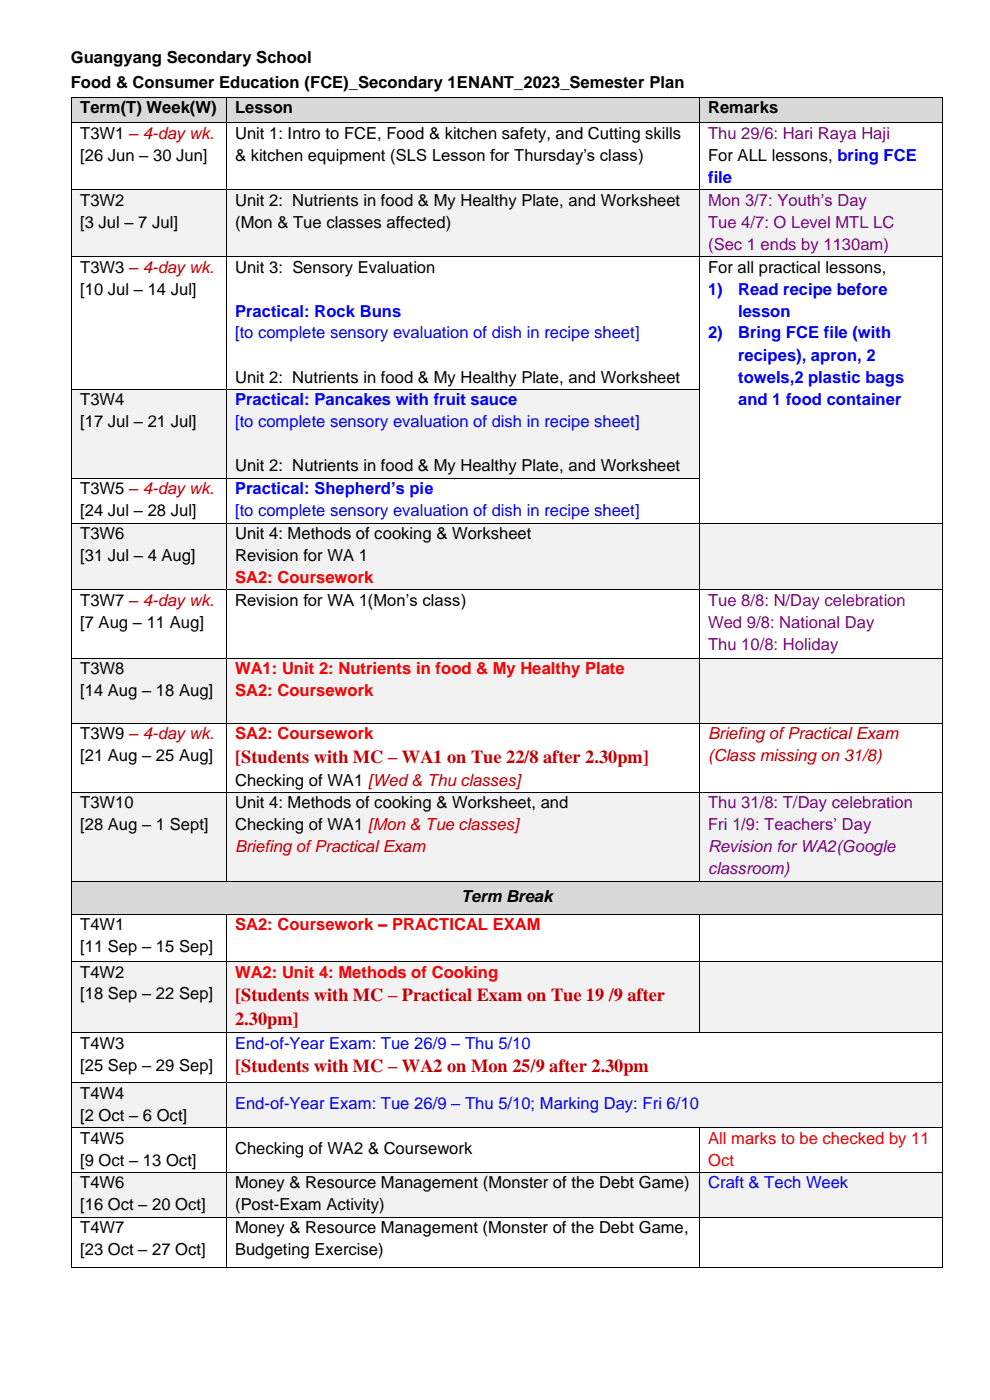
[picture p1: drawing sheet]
<svg xmlns="http://www.w3.org/2000/svg" width="210mm" height="297mm" viewBox="0 0 210 297" stroke-linecap="round" stroke-linejoin="round" font-family="sans-serif">
<defs><g id="words">
<g font-size="3.9" fill="#c00000">
<text x="49.9" y="161.9">[Students with MC – WA1 on Tue 22/8 after 2.30pm]</text>
<text x="49.9" y="212.4">[Students with MC – Practical Exam on Tue 19 /9 after</text>
<text x="49.9" y="217.5">2.30pm]</text>
<text x="49.9" y="227.5">[Students with MC – WA2 on Mon 25/9 after 2.30pm</text>
</g>
<g font-size="3.5">
<text x="15" y="13.3">Guangyang Secondary School</text>
<text x="15" y="18.6">Food &amp; Consumer Education (FCE)_Secondary 1ENANT_2023_Semester Plan</text>
<text x="17" y="24">Term(T) Week(W)</text>
<text x="17" y="29.5">T3W1 – 4-day wk.</text>
<text x="49.9" y="24">Lesson</text>
<text x="49.9" y="29.5">Unit 1: Intro to FCE, Food &amp; kitchen safety, and Cutting skills</text>
<text x="150.2" y="24">Remarks</text>
<text x="17" y="34.2">[26 Jun – 30 Jun]</text>
<text x="49.9" y="34.2">&amp; kitchen equipment (SLS Lesson for Thursday’s class)</text>
<text x="150.2" y="34.2">For ALL lessons, bring FCE</text>
<text x="17" y="43.7">T3W2</text>
<text x="49.9" y="43.7">Unit 2: Nutrients in food &amp; My Healthy Plate, and Worksheet</text>
<text x="17" y="48.3">[3 Jul – 7 Jul]</text>
<text x="49.9" y="48.3">(Mon &amp; Tue classes affected)</text>
<text x="17" y="57.8">T3W3 – 4-day wk.</text>
<text x="49.9" y="57.8">Unit 3: Sensory Evaluation</text>
<text x="150.2" y="57.8">For all practical lessons,</text>
<text x="17" y="62.5">[10 Jul – 14 Jul]</text>
<text x="49.9" y="81.2">Unit 2: Nutrients in food &amp; My Healthy Plate, and Worksheet</text>
<text x="17" y="86">T3W4</text>
<text x="17" y="90.7">[17 Jul – 21 Jul]</text>
<text x="49.9" y="100">Unit 2: Nutrients in food &amp; My Healthy Plate, and Worksheet</text>
<text x="17" y="104.8">T3W5 – 4-day wk.</text>
<text x="17" y="109.5">[24 Jul – 28 Jul]</text>
<text x="17" y="114.4">T3W6</text>
<text x="17" y="119">[31 Jul – 4 Aug]</text>
<text x="49.9" y="114.4">Unit 4: Methods of cooking &amp; Worksheet</text>
<text x="49.9" y="119">Revision for WA 1</text>
<text x="17" y="128.5">T3W7 – 4-day wk.</text>
<text x="49.9" y="128.5">Revision for WA 1(Mon’s class)</text>
<text x="17" y="133.2">[7 Aug – 11 Aug]</text>
<text x="17" y="143">T3W8</text>
<text x="17" y="147.7">[14 Aug – 18 Aug]</text>
<text x="17" y="156.9">T3W9 – 4-day wk.</text>
<text x="17" y="161.5">[21 Aug – 25 Aug]</text>
<text x="49.9" y="166.6">Checking of WA1 [Wed &amp; Thu classes]</text>
<text x="17" y="171.5">T3W10</text>
<text x="49.9" y="171.5">Unit 4: Methods of cooking &amp; Worksheet, and</text>
<text x="17" y="176.2">[28 Aug – 1 Sept]</text>
<text x="49.9" y="176.2">Checking of WA1 [Mon &amp; Tue classes]</text>
<text x="97.8" y="191.4">Term Break</text>
<text x="17" y="197.3">T4W1</text>
<text x="17" y="202">[11 Sep – 15 Sep]</text>
<text x="17" y="207.4">T4W2</text>
<text x="17" y="212">[18 Sep – 22 Sep]</text>
<text x="17" y="222.5">T4W3</text>
<text x="17" y="227.2">[25 Sep – 29 Sep]</text>
<text x="17" y="233.1">T4W4</text>
<text x="17" y="237.8">[2 Oct – 6 Oct]</text>
<text x="17" y="242.6">T4W5</text>
<text x="49.9" y="244.8">Checking of WA2 &amp; Coursework</text>
<text x="17" y="247.3">[9 Oct – 13 Oct]</text>
<text x="17" y="252.1">T4W6</text>
<text x="17" y="256.8">[16 Oct – 20 Oct]</text>
<text x="49.9" y="252.1">Money &amp; Resource Management (Monster of the Debt Game)</text>
<text x="49.9" y="256.8">(Post-Exam Activity)</text>
<text x="17" y="261.7">T4W7</text>
<text x="49.9" y="261.7">Money &amp; Resource Management (Monster of the Debt Game,</text>
<text x="17" y="266.3">[23 Oct – 27 Oct]</text>
<text x="49.9" y="266.3">Budgeting Exercise)</text>
</g>
<g font-size="3.5" fill="#800080">
<text x="150.2" y="29.5">Thu 29/6: Hari Raya Haji</text>
<text x="150.2" y="43.7">Mon 3/7: Youth’s Day</text>
<text x="150.2" y="48.3">Tue 4/7: O Level MTL LC</text>
<text x="150.2" y="53">(Sec 1 ends by 1130am)</text>
<text x="150.2" y="128.5">Tue 8/8: N/Day celebration</text>
<text x="150.2" y="133.2">Wed 9/8: National Day</text>
<text x="150.2" y="137.9">Thu 10/8: Holiday</text>
<text x="150.2" y="171.5">Thu 31/8: T/Day celebration</text>
<text x="150.2" y="176.2">Fri 1/9: Teachers’ Day</text>
<text x="150.2" y="180.8">Revision for WA2(Google</text>
<text x="150.2" y="185.5">classroom)</text>
</g>
<g font-size="3.5" fill="#00f">
<text x="150.2" y="38.8">file</text>
<text x="150.2" y="62.5">1)</text>
<text x="156.6" y="62.5">Read recipe before</text>
<text x="49.9" y="67.1">Practical: Rock Buns</text>
<text x="49.9" y="71.8">[to complete sensory evaluation of dish in recipe sheet]</text>
<text x="150.2" y="71.8">2)</text>
<text x="156.6" y="67.1">lesson</text>
<text x="156.6" y="71.8">Bring FCE file (with</text>
<text x="156.6" y="76.5">recipes), apron, 2</text>
<text x="156.6" y="81.2">towels,2 plastic bags</text>
<text x="49.9" y="86">Practical: Pancakes with fruit sauce</text>
<text x="156.6" y="85.8">and 1 food container</text>
<text x="49.9" y="90.7">[to complete sensory evaluation of dish in recipe sheet]</text>
<text x="49.9" y="104.8">Practical: Shepherd’s pie</text>
<text x="49.9" y="109.5">[to complete sensory evaluation of dish in recipe sheet]</text>
<text x="49.9" y="222.5">End-of-Year Exam: Tue 26/9 – Thu 5/10</text>
<text x="49.9" y="235.2">End-of-Year Exam: Tue 26/9 – Thu 5/10; Marking Day: Fri 6/10</text>
<text x="150.2" y="252.1">Craft &amp; Tech Week</text>
</g>
<g font-size="3.5" fill="#f00">
<text x="49.9" y="123.7">SA2: Coursework</text>
<text x="49.9" y="143">WA1: Unit 2: Nutrients in food &amp; My Healthy Plate</text>
<text x="49.9" y="147.7">SA2: Coursework</text>
<text x="49.9" y="156.9">SA2: Coursework</text>
<text x="49.9" y="197.3">SA2: Coursework – PRACTICAL EXAM</text>
<text x="49.9" y="207.4">WA2: Unit 4: Methods of Cooking</text>
<text x="150.2" y="242.6">All marks to be checked by 11</text>
<text x="150.2" y="247.3">Oct</text>
</g>
<g font-size="3.5" fill="#c00000">
<text x="150.2" y="156.9">Briefing of Practical Exam</text>
<text x="150.2" y="161.5">(Class missing on 31/8)</text>
<text x="49.9" y="180.8">Briefing of Practical Exam</text>
</g>
</g></defs>
<g fill="#d9d9d9">
<path d="M15.2 20.7h32.7v5.3h-32.7z" fill-rule="evenodd"/>
<path d="M17 20.7h29.1v5.3h-29.1z" fill-rule="evenodd"/>
<path d="M48.1 20.7h100.1v5.3h-100.1z" fill-rule="evenodd"/>
<path d="M49.9 20.7h96.5v5.3h-96.5z" fill-rule="evenodd"/>
<path d="M148.4 20.7h51.4v5.3h-51.4z" fill-rule="evenodd"/>
<path d="M150.2 20.7h47.9v5.3h-47.9z" fill-rule="evenodd"/>
</g>
<g fill="#000">
<path d="M15 20.5h.2v.2h-.2z" fill-rule="evenodd"/>
<path d="M15 20.5h.2v.2h-.2z" fill-rule="evenodd"/>
<path d="M15 26h.2v.2h-.2z" fill-rule="evenodd"/>
<path d="M47.9 20.5h.2v.2h-.2z" fill-rule="evenodd"/>
<path d="M47.9 26h.2v.2h-.2z" fill-rule="evenodd"/>
<path d="M148.3 20.5h.1v.2h-.1z" fill-rule="evenodd"/>
<path d="M148.3 26h.1v.2h-.1z" fill-rule="evenodd"/>
<path d="M199.9 20.5h.2v.2h-.2z" fill-rule="evenodd"/>
<path d="M199.9 20.5h.2v.2h-.2z" fill-rule="evenodd"/>
<path d="M199.9 26h.2v.2h-.2z" fill-rule="evenodd"/>
</g>
<g fill="none" stroke="#000" stroke-width=".21">
<path d="M15.1 20.7v5.3M15.1 26.2v14M15.2 20.6h32.7M15.2 26.1h32.7M48 20.7v5.3M48 26.2v14M48.1 20.6h100.2M48.1 26.1h100.2M148.4 20.7v5.3M148.4 26.2v14M148.4 20.6h51.5M148.4 26.1h51.5"/>
<path d="M200 20.7v5.3M200 26.2v14"/>
</g>
<g fill="#f2f2f2">
<path d="M15.2 40.4h32.7v14h-32.7z" fill-rule="evenodd"/>
<path d="M17 40.4h29.1v4.6h-29.1z" fill-rule="evenodd"/>
<path d="M17 45h29.1v4.7h-29.1z" fill-rule="evenodd"/>
<path d="M48.1 40.4h100.1v14h-100.1z" fill-rule="evenodd"/>
<path d="M49.9 40.4h96.5v4.6h-96.5z" fill-rule="evenodd"/>
<path d="M49.9 45h96.5v4.7h-96.5z" fill-rule="evenodd"/>
<path d="M148.4 40.4h51.4v14h-51.4z" fill-rule="evenodd"/>
<path d="M150.2 40.4h47.9v4.6h-47.9z" fill-rule="evenodd"/>
<path d="M150.2 45h47.9v4.7h-47.9z" fill-rule="evenodd"/>
<path d="M150.2 49.7h47.9v4.7h-47.9z" fill-rule="evenodd"/>
</g>
<g fill="#000">
<path d="M15 40.2h.2v.2h-.2z" fill-rule="evenodd"/>
<path d="M15 54.4h.2v.1h-.2z" fill-rule="evenodd"/>
<path d="M47.9 40.2h.2v.2h-.2z" fill-rule="evenodd"/>
<path d="M47.9 54.4h.2v.1h-.2z" fill-rule="evenodd"/>
<path d="M148.3 40.2h.1v.2h-.1z" fill-rule="evenodd"/>
<path d="M148.3 54.4h.1v.1h-.1z" fill-rule="evenodd"/>
<path d="M199.9 40.2h.2v.2h-.2z" fill-rule="evenodd"/>
<path d="M199.9 54.4h.2v.1h-.2z" fill-rule="evenodd"/>
</g>
<g fill="none" stroke="#000" stroke-width=".21">
<path d="M15.1 40.4v14M15.1 54.5v28M15.2 40.3h32.7M15.2 54.4h32.7M48 40.4v14M48 54.5v28M48.1 40.3h100.2M48.1 54.4h100.2M148.4 40.4v14M148.4 54.5v28M148.4 40.3h51.5M148.4 54.4h51.5"/>
<path d="M200 40.4v14M200 54.5v28"/>
</g>
<g fill="#f2f2f2">
<path d="M15.2 82.7h32.7v18.7h-32.7z" fill-rule="evenodd"/>
<path d="M17 82.7h29.1v4.7h-29.1z" fill-rule="evenodd"/>
<path d="M17 87.4h29.1v4.7h-29.1z" fill-rule="evenodd"/>
<path d="M48.1 82.7h100.1v18.7h-100.1z" fill-rule="evenodd"/>
<path d="M49.9 82.7h96.5v4.7h-96.5z" fill-rule="evenodd"/>
<path d="M49.9 87.4h96.5v4.7h-96.5z" fill-rule="evenodd"/>
<path d="M49.9 92.1h96.5v4.6h-96.5z" fill-rule="evenodd"/>
<path d="M49.9 96.7h96.5v4.7h-96.5z" fill-rule="evenodd"/>
</g>
<g fill="#000">
<path d="M15 82.5h.2v.2h-.2z" fill-rule="evenodd"/>
<path d="M47.9 82.5h.2v.2h-.2z" fill-rule="evenodd"/>
<path d="M148.3 82.5h.1v.2h-.1z" fill-rule="evenodd"/>
<path d="M199.9 82.5h.2v.2h-.2z" fill-rule="evenodd"/>
<path d="M15 101.4h.2v.1h-.2z" fill-rule="evenodd"/>
<path d="M47.9 101.4h.2v.1h-.2z" fill-rule="evenodd"/>
<path d="M148.3 101.4h.1v.1h-.1z" fill-rule="evenodd"/>
<path d="M199.9 101.4h.2v.1h-.2z" fill-rule="evenodd"/>
</g>
<path d="M15.1 82.7v18.7M15.2 82.6h32.7M48 82.7v18.7M48.1 82.6h100.2M148.4 82.7v18.7M200 82.7v18.7M15.1 101.5v9.4M15.2 101.4h32.7M48 101.5v9.4M48.1 101.4h100.2M148.4 101.5v9.4M200 101.5v9.4" fill="none" stroke="#000" stroke-width=".21"/>
<g fill="#f2f2f2">
<path d="M15.2 111.1h32.7v13.9h-32.7z" fill-rule="evenodd"/>
<path d="M17 111.1h29.1v4.6h-29.1z" fill-rule="evenodd"/>
<path d="M17 115.7h29.1v4.7h-29.1z" fill-rule="evenodd"/>
<path d="M48.1 111.1h100.1v13.9h-100.1z" fill-rule="evenodd"/>
<path d="M49.9 111.1h96.5v4.6h-96.5z" fill-rule="evenodd"/>
<path d="M49.9 115.7h96.5v4.7h-96.5z" fill-rule="evenodd"/>
<path d="M49.9 120.4h96.5v4.6h-96.5z" fill-rule="evenodd"/>
<path d="M148.4 111.1h51.4v13.9h-51.4z" fill-rule="evenodd"/>
<path d="M150.2 111.1h47.9v4.6h-47.9z" fill-rule="evenodd"/>
</g>
<g fill="#000">
<path d="M15 110.9h.2v.2h-.2z" fill-rule="evenodd"/>
<path d="M47.9 110.9h.2v.2h-.2z" fill-rule="evenodd"/>
<path d="M148.3 110.9h.1v.2h-.1z" fill-rule="evenodd"/>
<path d="M199.9 110.9h.2v.2h-.2z" fill-rule="evenodd"/>
<path d="M15 125h.2v.2h-.2z" fill-rule="evenodd"/>
<path d="M47.9 125h.2v.2h-.2z" fill-rule="evenodd"/>
<path d="M148.3 125h.1v.2h-.1z" fill-rule="evenodd"/>
<path d="M199.9 125h.2v.2h-.2z" fill-rule="evenodd"/>
</g>
<g fill="none" stroke="#000" stroke-width=".21">
<path d="M15.1 111.1v13.9M15.2 111h32.7M48 111.1v13.9M48.1 111h100.2M148.4 111.1v13.9M148.4 111h51.5M200 111.1v13.9M15.1 125.2v14.3M15.2 125.1h32.7M48 125.2v14.3M48.1 125.1h100.2M148.4 125.2v14.3"/>
<path d="M148.4 125.1h51.5M200 125.2v14.3"/>
</g>
<g fill="#f2f2f2">
<path d="M15.2 139.7h32.7v13.7h-32.7z" fill-rule="evenodd"/>
<path d="M17 139.7h29.1v4.7h-29.1z" fill-rule="evenodd"/>
<path d="M17 144.4h29.1v4.7h-29.1z" fill-rule="evenodd"/>
<path d="M48.1 139.7h100.1v13.7h-100.1z" fill-rule="evenodd"/>
<path d="M49.9 139.7h96.5v4.7h-96.5z" fill-rule="evenodd"/>
<path d="M49.9 144.4h96.5v4.7h-96.5z" fill-rule="evenodd"/>
<path d="M148.4 139.7h51.4v13.7h-51.4z" fill-rule="evenodd"/>
<path d="M150.2 139.7h47.9v4.7h-47.9z" fill-rule="evenodd"/>
</g>
<g fill="#000">
<path d="M15 139.5h.2v.2h-.2z" fill-rule="evenodd"/>
<path d="M47.9 139.5h.2v.2h-.2z" fill-rule="evenodd"/>
<path d="M148.3 139.5h.1v.2h-.1z" fill-rule="evenodd"/>
<path d="M199.9 139.5h.2v.2h-.2z" fill-rule="evenodd"/>
<path d="M15 153.4h.2v.1h-.2z" fill-rule="evenodd"/>
<path d="M47.9 153.4h.2v.1h-.2z" fill-rule="evenodd"/>
<path d="M148.3 153.4h.1v.1h-.1z" fill-rule="evenodd"/>
<path d="M199.9 153.4h.2v.1h-.2z" fill-rule="evenodd"/>
</g>
<g fill="none" stroke="#000" stroke-width=".21">
<path d="M15.1 139.7v13.7M15.2 139.6h32.7M48 139.7v13.7M48.1 139.6h100.2M148.4 139.7v13.7M148.4 139.6h51.5M200 139.7v13.7M15.1 153.5v14.5M15.2 153.4h32.7M48 153.5v14.5M48.1 153.4h100.2M148.4 153.5v14.5"/>
<path d="M148.4 153.4h51.5M200 153.5v14.5"/>
</g>
<g fill="#f2f2f2">
<path d="M15.2 168.2h32.7v18.6h-32.7z" fill-rule="evenodd"/>
<path d="M17 168.2h29.1v4.7h-29.1z" fill-rule="evenodd"/>
<path d="M17 172.9h29.1v4.6h-29.1z" fill-rule="evenodd"/>
<path d="M48.1 168.2h100.1v18.6h-100.1z" fill-rule="evenodd"/>
<path d="M49.9 168.2h96.5v4.7h-96.5z" fill-rule="evenodd"/>
<path d="M49.9 172.9h96.5v4.6h-96.5z" fill-rule="evenodd"/>
<path d="M49.9 177.5h96.5v4.7h-96.5z" fill-rule="evenodd"/>
<path d="M148.4 168.2h51.4v18.6h-51.4z" fill-rule="evenodd"/>
<path d="M150.2 168.2h47.9v4.7h-47.9z" fill-rule="evenodd"/>
<path d="M150.2 172.9h47.9v4.6h-47.9z" fill-rule="evenodd"/>
<path d="M150.2 177.5h47.9v4.7h-47.9z" fill-rule="evenodd"/>
<path d="M150.2 182.2h47.9v4.6h-47.9z" fill-rule="evenodd"/>
</g>
<g fill="#000">
<path d="M15 168h.2v.2h-.2z" fill-rule="evenodd"/>
<path d="M47.9 168h.2v.2h-.2z" fill-rule="evenodd"/>
<path d="M148.3 168h.1v.2h-.1z" fill-rule="evenodd"/>
<path d="M199.9 168h.2v.2h-.2z" fill-rule="evenodd"/>
</g>
<path d="M15.1 168.2v18.6M15.2 168.1h32.7M48 168.2v18.6M48.1 168.1h100.2M148.4 168.2v18.6M148.4 168.1h51.5M200 168.2v18.6" fill="none" stroke="#000" stroke-width=".21"/>
<g fill="#d9d9d9">
<path d="M15.2 187h184.6v6.8h-184.6z" fill-rule="evenodd"/>
<path d="M17 187h181.1v6.8h-181.1z" fill-rule="evenodd"/>
</g>
<g fill="#000">
<path d="M15 186.8h.2v.2h-.2z" fill-rule="evenodd"/>
<path d="M15 193.8h.2v.2h-.2z" fill-rule="evenodd"/>
<path d="M47.9 186.8h.2v.2h-.2z" fill-rule="evenodd"/>
<path d="M47.9 193.8h.2v.2h-.2z" fill-rule="evenodd"/>
<path d="M148.3 186.8h.1v.2h-.1z" fill-rule="evenodd"/>
<path d="M148.3 193.8h.1v.2h-.1z" fill-rule="evenodd"/>
<path d="M199.9 186.8h.2v.2h-.2z" fill-rule="evenodd"/>
<path d="M199.9 193.8h.2v.2h-.2z" fill-rule="evenodd"/>
</g>
<path d="M15.1 187v6.8M15.1 194v9.9M15.2 186.9h32.7M15.2 193.9h32.7M48 194v9.9M48.1 186.9h100.2M48.1 193.9h100.2M148.4 194v9.9M148.4 186.9h51.5M148.4 193.9h51.5M200 187v6.8M200 194v9.9" fill="none" stroke="#000" stroke-width=".21"/>
<g fill="#f2f2f2">
<path d="M15.2 204.1h32.7v14.9h-32.7z" fill-rule="evenodd"/>
<path d="M17 204.1h29.1v4.6h-29.1z" fill-rule="evenodd"/>
<path d="M17 208.7h29.1v4.7h-29.1z" fill-rule="evenodd"/>
<path d="M48.1 204.1h100.1v14.9h-100.1z" fill-rule="evenodd"/>
<path d="M49.9 204.1h96.5v4.6h-96.5z" fill-rule="evenodd"/>
<path d="M49.9 208.7h96.5v5.2h-96.5z" fill-rule="evenodd"/>
<path d="M49.9 213.9h96.5v5.1h-96.5z" fill-rule="evenodd"/>
<path d="M148.4 204.1h51.4v14.9h-51.4z" fill-rule="evenodd"/>
<path d="M150.2 204.1h47.9v4.6h-47.9z" fill-rule="evenodd"/>
</g>
<g fill="#000">
<path d="M15 203.9h.2v.2h-.2z" fill-rule="evenodd"/>
<path d="M15 219h.2v.2h-.2z" fill-rule="evenodd"/>
<path d="M47.9 203.9h.2v.2h-.2z" fill-rule="evenodd"/>
<path d="M47.9 219h.2v.2h-.2z" fill-rule="evenodd"/>
<path d="M148.3 203.9h.1v.2h-.1z" fill-rule="evenodd"/>
<path d="M148.3 219h.1v.2h-.1z" fill-rule="evenodd"/>
<path d="M199.9 203.9h.2v.2h-.2z" fill-rule="evenodd"/>
<path d="M199.9 219h.2v.2h-.2z" fill-rule="evenodd"/>
</g>
<g fill="none" stroke="#000" stroke-width=".21">
<path d="M15.1 204.1v14.9M15.1 219.2v10.5M15.2 204h32.7M15.2 219.1h32.7M48 204.1v14.9M48 219.2v10.5M48.1 204h100.2M48.1 219.1h100.2M148.4 204.1v14.9M148.4 204h51.5M148.4 219.1h51.5M200 204.1v14.9"/>
<path d="M200 219.2v10.5"/>
</g>
<g fill="#f2f2f2">
<path d="M15.2 229.8h32.7v9.4h-32.7z" fill-rule="evenodd"/>
<path d="M17 229.8h29.1v4.7h-29.1z" fill-rule="evenodd"/>
<path d="M17 234.5h29.1v4.7h-29.1z" fill-rule="evenodd"/>
<path d="M48.1 229.8h151.7v9.4h-151.7z" fill-rule="evenodd"/>
<path d="M49.9 229.8h148.1v6.8h-148.1z" fill-rule="evenodd"/>
</g>
<g fill="#000">
<path d="M15 229.7h.2v.1h-.2z" fill-rule="evenodd"/>
<path d="M15 239.2h.2v.1h-.2z" fill-rule="evenodd"/>
<path d="M47.9 229.7h.2v.1h-.2z" fill-rule="evenodd"/>
<path d="M47.9 239.2h.2v.1h-.2z" fill-rule="evenodd"/>
<path d="M148.3 239.2h.1v.1h-.1z" fill-rule="evenodd"/>
<path d="M199.9 229.7h.2v.1h-.2z" fill-rule="evenodd"/>
<path d="M199.9 239.2h.2v.1h-.2z" fill-rule="evenodd"/>
</g>
<path d="M15.1 229.8v9.4M15.1 239.3v9.4M15.2 229.7h32.7M15.2 239.3h32.7M48 229.8v9.4M48 239.3v9.4M48.1 229.7h151.8M48.1 239.3h100.2M148.4 239.3v9.4M148.4 239.3h51.5M200 229.8v9.4M200 239.3v9.4" fill="none" stroke="#000" stroke-width=".21"/>
<g fill="#f2f2f2">
<path d="M15.2 248.8h32.7v9.4h-32.7z" fill-rule="evenodd"/>
<path d="M17 248.8h29.1v4.7h-29.1z" fill-rule="evenodd"/>
<path d="M17 253.5h29.1v4.7h-29.1z" fill-rule="evenodd"/>
<path d="M48.1 248.8h100.1v9.4h-100.1z" fill-rule="evenodd"/>
<path d="M49.9 248.8h96.5v4.7h-96.5z" fill-rule="evenodd"/>
<path d="M49.9 253.5h96.5v4.7h-96.5z" fill-rule="evenodd"/>
<path d="M148.4 248.8h51.4v9.4h-51.4z" fill-rule="evenodd"/>
<path d="M150.2 248.8h47.9v4.7h-47.9z" fill-rule="evenodd"/>
</g>
<g fill="#000">
<path d="M15 248.7h.2v.1h-.2z" fill-rule="evenodd"/>
<path d="M15 258.2h.2v.2h-.2z" fill-rule="evenodd"/>
<path d="M47.9 248.7h.2v.1h-.2z" fill-rule="evenodd"/>
<path d="M47.9 258.2h.2v.2h-.2z" fill-rule="evenodd"/>
<path d="M148.3 248.7h.1v.1h-.1z" fill-rule="evenodd"/>
<path d="M148.3 258.2h.1v.2h-.1z" fill-rule="evenodd"/>
<path d="M199.9 248.7h.2v.1h-.2z" fill-rule="evenodd"/>
<path d="M199.9 258.2h.2v.2h-.2z" fill-rule="evenodd"/>
<path d="M15 268.9h.2v.2h-.2z" fill-rule="evenodd"/>
<path d="M15 268.9h.2v.2h-.2z" fill-rule="evenodd"/>
<path d="M47.9 268.9h.2v.2h-.2z" fill-rule="evenodd"/>
<path d="M148.3 268.9h.1v.2h-.1z" fill-rule="evenodd"/>
<path d="M199.9 268.9h.2v.2h-.2z" fill-rule="evenodd"/>
<path d="M199.9 268.9h.2v.2h-.2z" fill-rule="evenodd"/>
</g>
<g fill="none" stroke="#000" stroke-width=".21">
<path d="M15.1 248.8v9.4M15.1 258.4v10.5M15.2 248.7h32.7M15.2 258.3h32.7M48 248.8v9.4M48 258.4v10.5M48.1 248.7h100.2M48.1 258.3h100.2M148.4 248.8v9.4M148.4 258.4v10.5M148.4 248.7h51.5M148.4 258.3h51.5"/>
<path d="M200 248.8v9.4M200 258.4v10.5M15.2 269h32.7M48.1 269h100.2M148.4 269h51.5"/>
</g>
<use href="#words"/>
</svg>
